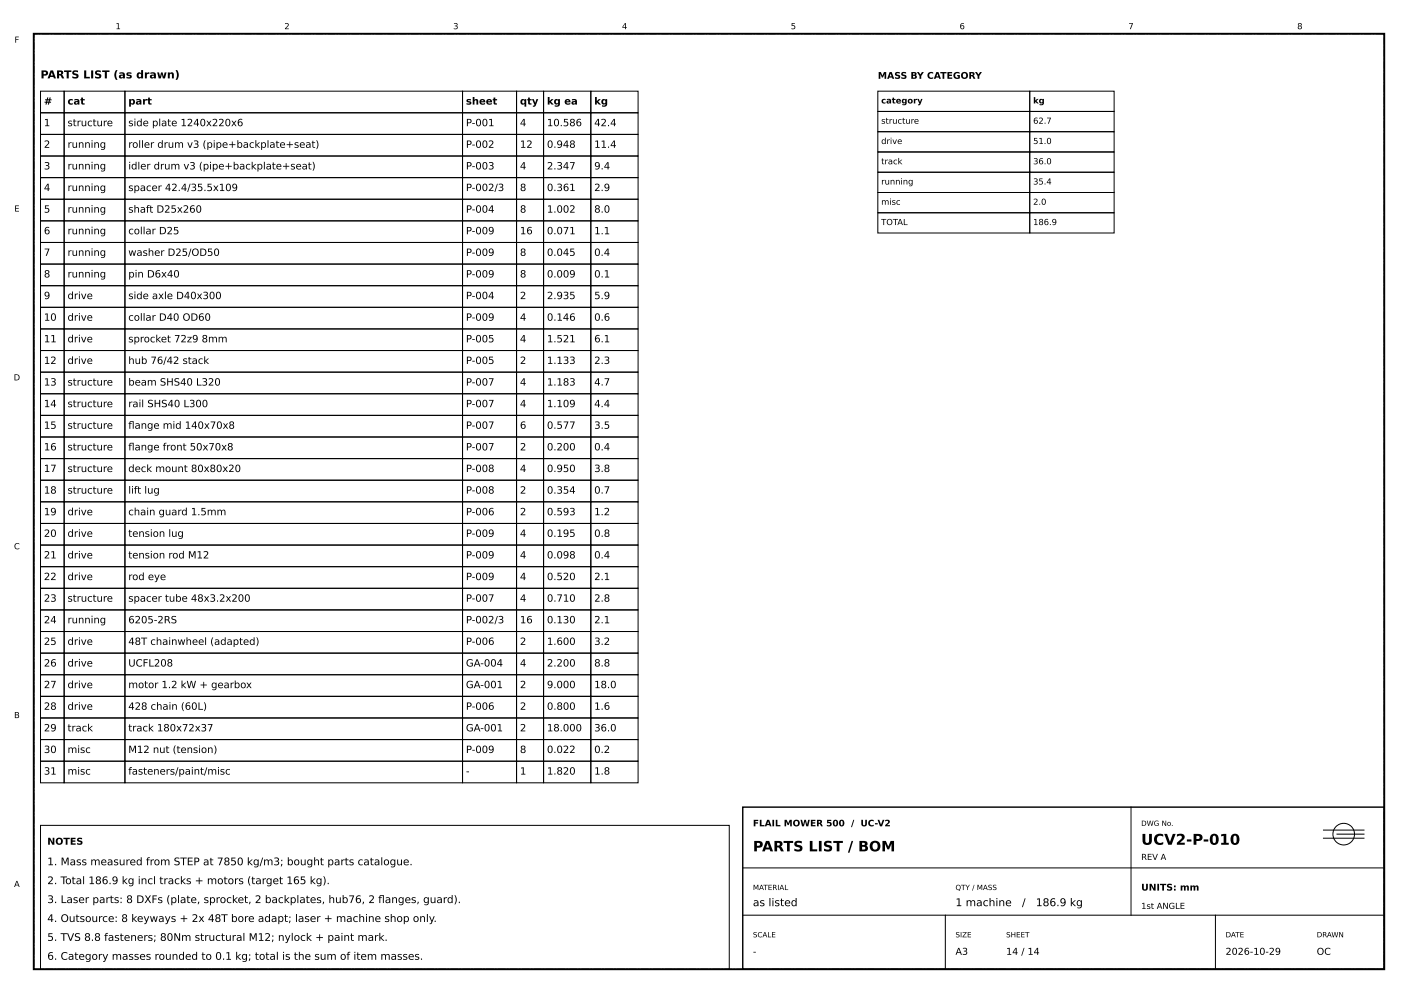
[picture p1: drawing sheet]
<svg xmlns="http://www.w3.org/2000/svg" width="420mm" height="297mm" viewBox="0 0 420 297" stroke-linecap="round" stroke-linejoin="round" font-family="sans-serif">
<defs><g id="words">
<text font-size="4.4" x="338" y="250.1">UCV2-P-010</text>
<text font-size="4.2" x="223" y="252.1">PARTS LIST / BOM</text>
<g font-size="3.2">
<text x="12" y="23.2">PARTS LIST (as drawn)</text>
<text x="223" y="268.3">as listed</text>
<text x="283" y="268.3">1 machine</text>
<text x="302.7" y="268.3">/</text>
<text x="306.8" y="268.3">186.9 kg</text>
</g>
<g font-size="3.1">
<text x="14" y="256.2">1. Mass measured from STEP at 7850 kg/m3; bought parts catalogue.</text>
<text x="14" y="261.8">2. Total 186.9 kg incl tracks + motors (target 165 kg).</text>
<text x="14" y="267.4">3. Laser parts: 8 DXFs (plate, sprocket, 2 backplates, hub76, 2 fanges, guard).</text>
<text x="112" y="267.4">l</text>
<text x="14" y="273">4. Outsource: 8 keyways + 2x 48T bore adapt; laser + machine shop only.</text>
<text x="14" y="278.6">5. TVS 8.8 fasteners; 80Nm structural M12; nylock + paint mark.</text>
<text x="14" y="284.2">6. Category masses rounded to 0.1 kg; total is the sum of item masses.</text>
</g>
<g font-size="3">
<text x="13" y="31">#</text>
<text x="20" y="31">cat</text>
<text x="38" y="31">part</text>
<text x="138" y="31">sheet</text>
<text x="154" y="31">qty</text>
<text x="162" y="31">kg ea</text>
<text x="176" y="31">kg</text>
<text x="13" y="37.4">1</text>
<text x="20" y="37.4">structure</text>
<text x="38" y="37.4">side plate 1240x220x6</text>
<text x="138" y="37.4">P-001</text>
<text x="154" y="37.4">4</text>
<text x="162" y="37.4">10.586</text>
<text x="176" y="37.4">42.4</text>
<text x="13" y="43.8">2</text>
<text x="20" y="43.8">running</text>
<text x="38" y="43.8">roller drum v3 (pipe+backplate+seat)</text>
<text x="138" y="43.8">P-002</text>
<text x="154" y="43.8">12</text>
<text x="162" y="43.8">0.948</text>
<text x="176" y="43.8">11.4</text>
<text x="13" y="50.2">3</text>
<text x="20" y="50.2">running</text>
<text x="38" y="50.2">idler drum v3 (pipe+backplate+seat)</text>
<text x="138" y="50.2">P-003</text>
<text x="154" y="50.2">4</text>
<text x="162" y="50.2">2.347</text>
<text x="176" y="50.2">9.4</text>
<text x="13" y="56.6">4</text>
<text x="20" y="56.6">running</text>
<text x="38" y="56.6">spacer 42.4/35.5x109</text>
<text x="138" y="56.6">P-002/3</text>
<text x="154" y="56.6">8</text>
<text x="162" y="56.6">0.361</text>
<text x="176" y="56.6">2.9</text>
<text x="13" y="63">5</text>
<text x="20" y="63">running</text>
<text x="38" y="63">shaft D25x260</text>
<text x="138" y="63">P-004</text>
<text x="154" y="63">8</text>
<text x="162" y="63">1.002</text>
<text x="176" y="63">8.0</text>
<text x="13" y="69.4">6</text>
<text x="20" y="69.4">running</text>
<text x="38" y="69.4">collar D25</text>
<text x="138" y="69.4">P-009</text>
<text x="154" y="69.4">16</text>
<text x="162" y="69.4">0.071</text>
<text x="176" y="69.4">1.1</text>
<text x="13" y="75.8">7</text>
<text x="20" y="75.8">running</text>
<text x="38" y="75.8">washer D25/OD50</text>
<text x="138" y="75.8">P-009</text>
<text x="154" y="75.8">8</text>
<text x="162" y="75.8">0.045</text>
<text x="176" y="75.8">0.4</text>
<text x="13" y="82.2">8</text>
<text x="20" y="82.2">running</text>
<text x="38" y="82.2">pin D6x40</text>
<text x="138" y="82.2">P-009</text>
<text x="154" y="82.2">8</text>
<text x="162" y="82.2">0.009</text>
<text x="176" y="82.2">0.1</text>
<text x="13" y="88.6">9</text>
<text x="20" y="88.6">drive</text>
<text x="38" y="88.6">side axle D40x300</text>
<text x="138" y="88.6">P-004</text>
<text x="154" y="88.6">2</text>
<text x="162" y="88.6">2.935</text>
<text x="176" y="88.6">5.9</text>
<text x="13" y="95">10</text>
<text x="20" y="95">drive</text>
<text x="38" y="95">collar D40 OD60</text>
<text x="138" y="95">P-009</text>
<text x="154" y="95">4</text>
<text x="162" y="95">0.146</text>
<text x="176" y="95">0.6</text>
<text x="13" y="101.4">11</text>
<text x="20" y="101.4">drive</text>
<text x="38" y="101.4">sprocket 72z9 8mm</text>
<text x="138" y="101.4">P-005</text>
<text x="154" y="101.4">4</text>
<text x="162" y="101.4">1.521</text>
<text x="176" y="101.4">6.1</text>
<text x="13" y="107.8">12</text>
<text x="20" y="107.8">drive</text>
<text x="38" y="107.8">hub 76/42 stack</text>
<text x="138" y="107.8">P-005</text>
<text x="154" y="107.8">2</text>
<text x="162" y="107.8">1.133</text>
<text x="176" y="107.8">2.3</text>
<text x="13" y="114.2">13</text>
<text x="20" y="114.2">structure</text>
<text x="38" y="114.2">beam SHS40 L320</text>
<text x="138" y="114.2">P-007</text>
<text x="154" y="114.2">4</text>
<text x="162" y="114.2">1.183</text>
<text x="176" y="114.2">4.7</text>
<text x="13" y="120.6">14</text>
<text x="20" y="120.6">structure</text>
<text x="38" y="120.6">rail SHS40 L300</text>
<text x="138" y="120.6">P-007</text>
<text x="154" y="120.6">4</text>
<text x="162" y="120.6">1.109</text>
<text x="176" y="120.6">4.4</text>
<text x="13" y="127">15</text>
<text x="20" y="127">structure</text>
<text x="38" y="127">fange mid 140x70x8</text>
<text x="38" y="127">l</text>
<text x="138" y="127">P-007</text>
<text x="154" y="127">6</text>
<text x="162" y="127">0.577</text>
<text x="176" y="127">3.5</text>
<text x="13" y="133.4">16</text>
<text x="20" y="133.4">structure</text>
<text x="38" y="133.4">fange front 50x70x8</text>
<text x="38" y="133.4">l</text>
<text x="138" y="133.4">P-007</text>
<text x="154" y="133.4">2</text>
<text x="162" y="133.4">0.200</text>
<text x="176" y="133.4">0.4</text>
<text x="13" y="139.8">17</text>
<text x="20" y="139.8">structure</text>
<text x="38" y="139.8">deck mount 80x80x20</text>
<text x="138" y="139.8">P-008</text>
<text x="154" y="139.8">4</text>
<text x="162" y="139.8">0.950</text>
<text x="176" y="139.8">3.8</text>
<text x="13" y="146.2">18</text>
<text x="20" y="146.2">structure</text>
<text x="38" y="146.2">lift lug</text>
<text x="138" y="146.2">P-008</text>
<text x="154" y="146.2">2</text>
<text x="162" y="146.2">0.354</text>
<text x="176" y="146.2">0.7</text>
<text x="13" y="152.6">19</text>
<text x="20" y="152.6">drive</text>
<text x="38" y="152.6">chain guard 1.5mm</text>
<text x="138" y="152.6">P-006</text>
<text x="154" y="152.6">2</text>
<text x="162" y="152.6">0.593</text>
<text x="176" y="152.6">1.2</text>
<text x="13" y="159">20</text>
<text x="20" y="159">drive</text>
<text x="38" y="159">tension lug</text>
<text x="138" y="159">P-009</text>
<text x="154" y="159">4</text>
<text x="162" y="159">0.195</text>
<text x="176" y="159">0.8</text>
<text x="13" y="165.4">21</text>
<text x="20" y="165.4">drive</text>
<text x="38" y="165.4">tension rod M12</text>
<text x="138" y="165.4">P-009</text>
<text x="154" y="165.4">4</text>
<text x="162" y="165.4">0.098</text>
<text x="176" y="165.4">0.4</text>
<text x="13" y="171.8">22</text>
<text x="20" y="171.8">drive</text>
<text x="38" y="171.8">rod eye</text>
<text x="138" y="171.8">P-009</text>
<text x="154" y="171.8">4</text>
<text x="162" y="171.8">0.520</text>
<text x="176" y="171.8">2.1</text>
<text x="13" y="178.2">23</text>
<text x="20" y="178.2">structure</text>
<text x="38" y="178.2">spacer tube 48x3.2x200</text>
<text x="138" y="178.2">P-007</text>
<text x="154" y="178.2">4</text>
<text x="162" y="178.2">0.710</text>
<text x="176" y="178.2">2.8</text>
<text x="13" y="184.6">24</text>
<text x="20" y="184.6">running</text>
<text x="38" y="184.6">6205-2RS</text>
<text x="138" y="184.6">P-002/3</text>
<text x="154" y="184.6">16</text>
<text x="162" y="184.6">0.130</text>
<text x="176" y="184.6">2.1</text>
<text x="13" y="191">25</text>
<text x="20" y="191">drive</text>
<text x="38" y="191">48T chainwheel (adapted)</text>
<text x="138" y="191">P-006</text>
<text x="154" y="191">2</text>
<text x="162" y="191">1.600</text>
<text x="176" y="191">3.2</text>
<text x="13" y="197.4">26</text>
<text x="20" y="197.4">drive</text>
<text x="38" y="197.4">UCFL208</text>
<text x="138" y="197.4">GA-004</text>
<text x="154" y="197.4">4</text>
<text x="162" y="197.4">2.200</text>
<text x="176" y="197.4">8.8</text>
<text x="13" y="203.8">27</text>
<text x="20" y="203.8">drive</text>
<text x="38" y="203.8">motor 1.2 kW + gearbox</text>
<text x="138" y="203.8">GA-001</text>
<text x="154" y="203.8">2</text>
<text x="162" y="203.8">9.000</text>
<text x="176" y="203.8">18.0</text>
<text x="13" y="210.2">28</text>
<text x="20" y="210.2">drive</text>
<text x="38" y="210.2">428 chain (60L)</text>
<text x="138" y="210.2">P-006</text>
<text x="154" y="210.2">2</text>
<text x="162" y="210.2">0.800</text>
<text x="176" y="210.2">1.6</text>
<text x="13" y="216.6">29</text>
<text x="20" y="216.6">track</text>
<text x="38" y="216.6">track 180x72x37</text>
<text x="138" y="216.6">GA-001</text>
<text x="154" y="216.6">2</text>
<text x="162" y="216.6">18.000</text>
<text x="176" y="216.6">36.0</text>
<text x="13" y="223">30</text>
<text x="20" y="223">misc</text>
<text x="38" y="223">M12 nut (tension)</text>
<text x="138" y="223">P-009</text>
<text x="154" y="223">8</text>
<text x="162" y="223">0.022</text>
<text x="176" y="223">0.2</text>
<text x="13" y="229.4">31</text>
<text x="20" y="229.4">misc</text>
<text x="38" y="229.4">fasteners/paint/misc</text>
<text x="138" y="229.4">-</text>
<text x="154" y="229.4">1</text>
<text x="162" y="229.4">1.820</text>
<text x="176" y="229.4">1.8</text>
</g>
<g font-size="2.8">
<text x="260" y="23.3">MASS BY CATEGORY</text>
<text x="14" y="250.1">NOTES</text>
<text x="338" y="263.7">UNITS: mm</text>
<text x="223" y="282.7">-</text>
<text x="283" y="282.7">A3</text>
<text x="298" y="282.7">14 / 14</text>
<text x="363" y="282.7">2026-10-29</text>
<text x="390" y="282.7">OC</text>
</g>
<text font-size="2.6" x="223" y="244.7">FLAIL MOWER 500 / UC-V2</text>
<g font-size="2.5">
<text x="34.2" y="8.6">1</text>
<text x="84.2" y="8.6">2</text>
<text x="134.2" y="8.6">3</text>
<text x="184.2" y="8.6">4</text>
<text x="234.2" y="8.6">5</text>
<text x="284.2" y="8.6">6</text>
<text x="334.2" y="8.6">7</text>
<text x="384.2" y="8.6">8</text>
<text x="4.3" y="12.6">F</text>
<text x="261" y="30.6">category</text>
<text x="306" y="30.6">kg</text>
<text x="261" y="36.6">structure</text>
<text x="306" y="36.6">62.7</text>
<text x="261" y="42.6">drive</text>
<text x="306" y="42.6">51.0</text>
<text x="261" y="48.6">track</text>
<text x="306" y="48.6">36.0</text>
<text x="261" y="54.6">running</text>
<text x="306" y="54.6">35.4</text>
<text x="4.2" y="62.6">E</text>
<text x="261" y="60.6">misc</text>
<text x="306" y="60.6">2.0</text>
<text x="261" y="66.6">TOTAL</text>
<text x="306" y="66.6">186.9</text>
<text x="4" y="112.6">D</text>
<text x="4.1" y="162.6">C</text>
<text x="4.2" y="212.6">B</text>
<text x="338" y="254.6">REV A</text>
<text x="4.2" y="262.6">A</text>
<text x="338" y="269.1">1st ANGLE</text>
</g>
<g font-size="2.1">
<text x="338" y="244.5">DWG No.</text>
<text x="223" y="263.5">MATERIAL</text>
<text x="283" y="263.5">QTY / MASS</text>
<text x="223" y="277.5">SCALE</text>
<text x="283" y="277.5">SIZE</text>
<text x="298" y="277.5">SHEET</text>
<text x="363" y="277.5">DATE</text>
<text x="390" y="277.5">DRAWN</text>
</g>
</g></defs>
<path d="M10 10h400v277h-400z" fill="none" stroke="#000" stroke-width=".56"/>
<path d="M10 10h400v277h-400z" fill="none" stroke="#000" stroke-width=".3" stroke-dasharray="2.1 .5 .4 .5" stroke-linecap="butt"/>
<path d="M220 239h190v48h-190z" fill="none" stroke="#000" stroke-width=".42"/>
<g fill="none" stroke="#000" stroke-width=".3">
<path d="M12 27h7v6.4h-7zM12 33.4h7v6.4h-7zM12 39.8h7v6.4h-7zM19 27h18v6.4h-18zM19 33.4h18v6.4h-18zM19 39.8h18v6.4h-18zM37 27h100v6.4h-100zM37 33.4h100v6.4h-100zM37 39.8h100v6.4h-100zM137 27h16v6.4h-16zM137 33.4h16v6.4h-16zM137 39.8h16v6.4h-16z"/>
<path d="M153 27h8v6.4h-8zM153 33.4h8v6.4h-8zM153 39.8h8v6.4h-8zM161 27h14v6.4h-14zM161 33.4h14v6.4h-14zM161 39.8h14v6.4h-14zM175 27h14v6.4h-14zM175 33.4h14v6.4h-14zM175 39.8h14v6.4h-14zM260 27h45v6h-45zM260 33h45v6h-45zM260 39h45v6h-45z"/>
<path d="M305 27h25v6h-25zM305 33h25v6h-25zM305 39h25v6h-25zM12 46.2h7v6.4h-7zM12 52.6h7v6.4h-7zM12 59h7v6.4h-7zM19 46.2h18v6.4h-18zM19 52.6h18v6.4h-18zM19 59h18v6.4h-18zM37 46.2h100v6.4h-100zM37 52.6h100v6.4h-100zM37 59h100v6.4h-100z"/>
<path d="M137 46.2h16v6.4h-16zM137 52.6h16v6.4h-16zM137 59h16v6.4h-16zM153 46.2h8v6.4h-8zM153 52.6h8v6.4h-8zM153 59h8v6.4h-8zM161 46.2h14v6.4h-14zM161 52.6h14v6.4h-14zM161 59h14v6.4h-14zM175 46.2h14v6.4h-14zM175 52.6h14v6.4h-14zM175 59h14v6.4h-14z"/>
<path d="M260 45h45v6h-45zM260 51h45v6h-45zM260 57h45v6h-45zM305 45h25v6h-25zM305 51h25v6h-25zM305 57h25v6h-25zM12 65.4h7v6.4h-7zM12 71.8h7v6.4h-7zM12 78.2h7v6.4h-7zM19 65.4h18v6.4h-18zM19 71.8h18v6.4h-18zM19 78.2h18v6.4h-18z"/>
<path d="M37 65.4h100v6.4h-100zM37 71.8h100v6.4h-100zM37 78.2h100v6.4h-100zM137 65.4h16v6.4h-16zM137 71.8h16v6.4h-16zM137 78.2h16v6.4h-16zM153 65.4h8v6.4h-8zM153 71.8h8v6.4h-8zM153 78.2h8v6.4h-8zM161 65.4h14v6.4h-14zM161 71.8h14v6.4h-14zM161 78.2h14v6.4h-14z"/>
<path d="M175 65.4h14v6.4h-14zM175 71.8h14v6.4h-14zM175 78.2h14v6.4h-14zM260 63h45v6h-45zM305 63h25v6h-25zM12 84.6h7v6.4h-7zM12 91h7v6.4h-7zM12 97.4h7v6.4h-7zM19 84.6h18v6.4h-18zM19 91h18v6.4h-18zM19 97.4h18v6.4h-18zM37 84.6h100v6.4h-100z"/>
<path d="M37 91h100v6.4h-100zM37 97.4h100v6.4h-100zM137 84.6h16v6.4h-16zM137 91h16v6.4h-16zM137 97.4h16v6.4h-16zM153 84.6h8v6.4h-8zM153 91h8v6.4h-8zM153 97.4h8v6.4h-8zM161 84.6h14v6.4h-14zM161 91h14v6.4h-14zM161 97.4h14v6.4h-14zM175 84.6h14v6.4h-14z"/>
<path d="M175 91h14v6.4h-14zM175 97.4h14v6.4h-14zM12 103.8h7v6.4h-7zM12 110.2h7v6.4h-7zM12 116.6h7v6.4h-7zM19 103.8h18v6.4h-18zM19 110.2h18v6.4h-18zM19 116.6h18v6.4h-18zM37 103.8h100v6.4h-100zM37 110.2h100v6.4h-100zM37 116.6h100v6.4h-100zM137 103.8h16v6.4h-16z"/>
<path d="M137 110.2h16v6.4h-16zM137 116.6h16v6.4h-16zM153 103.8h8v6.4h-8zM153 110.2h8v6.4h-8zM153 116.6h8v6.4h-8zM161 103.8h14v6.4h-14zM161 110.2h14v6.4h-14zM161 116.6h14v6.4h-14zM175 103.8h14v6.4h-14zM175 110.2h14v6.4h-14zM175 116.6h14v6.4h-14zM12 123h7v6.4h-7z"/>
<path d="M12 129.4h7v6.4h-7zM12 135.8h7v6.4h-7zM19 123h18v6.4h-18zM19 129.4h18v6.4h-18zM19 135.8h18v6.4h-18zM37 123h100v6.4h-100zM37 129.4h100v6.4h-100zM37 135.8h100v6.4h-100zM137 123h16v6.4h-16zM137 129.4h16v6.4h-16zM137 135.8h16v6.4h-16zM153 123h8v6.4h-8z"/>
<path d="M153 129.4h8v6.4h-8zM153 135.8h8v6.4h-8zM161 123h14v6.4h-14zM161 129.4h14v6.4h-14zM161 135.8h14v6.4h-14zM175 123h14v6.4h-14zM175 129.4h14v6.4h-14zM175 135.8h14v6.4h-14zM12 142.2h7v6.4h-7zM12 148.6h7v6.4h-7zM12 155h7v6.4h-7zM19 142.2h18v6.4h-18z"/>
<path d="M19 148.6h18v6.4h-18zM19 155h18v6.4h-18zM37 142.2h100v6.4h-100zM37 148.6h100v6.4h-100zM37 155h100v6.4h-100zM137 142.2h16v6.4h-16zM137 148.6h16v6.4h-16zM137 155h16v6.4h-16zM153 142.2h8v6.4h-8zM153 148.6h8v6.4h-8zM153 155h8v6.4h-8zM161 142.2h14v6.4h-14z"/>
<path d="M161 148.6h14v6.4h-14zM161 155h14v6.4h-14zM175 142.2h14v6.4h-14zM175 148.6h14v6.4h-14zM175 155h14v6.4h-14zM12 161.4h7v6.4h-7zM12 167.8h7v6.4h-7zM12 174.2h7v6.4h-7zM19 161.4h18v6.4h-18zM19 167.8h18v6.4h-18zM19 174.2h18v6.4h-18zM37 161.4h100v6.4h-100z"/>
<path d="M37 167.8h100v6.4h-100zM37 174.2h100v6.4h-100zM137 161.4h16v6.4h-16zM137 167.8h16v6.4h-16zM137 174.2h16v6.4h-16zM153 161.4h8v6.4h-8zM153 167.8h8v6.4h-8zM153 174.2h8v6.4h-8zM161 161.4h14v6.4h-14zM161 167.8h14v6.4h-14zM161 174.2h14v6.4h-14zM175 161.4h14v6.4h-14z"/>
<path d="M175 167.8h14v6.4h-14zM175 174.2h14v6.4h-14zM12 180.6h7v6.4h-7zM12 187h7v6.4h-7zM12 193.4h7v6.4h-7zM12 199.8h7v6.4h-7zM19 180.6h18v6.4h-18zM19 187h18v6.4h-18zM19 193.4h18v6.4h-18zM19 199.8h18v6.4h-18zM37 180.6h100v6.4h-100zM37 187h100v6.4h-100z"/>
<path d="M37 193.4h100v6.4h-100zM37 199.8h100v6.4h-100zM137 180.6h16v6.4h-16zM137 187h16v6.4h-16zM137 193.4h16v6.4h-16zM137 199.8h16v6.4h-16zM153 180.6h8v6.4h-8zM153 187h8v6.4h-8zM153 193.4h8v6.4h-8zM153 199.8h8v6.4h-8zM161 180.6h14v6.4h-14zM161 187h14v6.4h-14z"/>
<path d="M161 193.4h14v6.4h-14zM161 199.8h14v6.4h-14zM175 180.6h14v6.4h-14zM175 187h14v6.4h-14zM175 193.4h14v6.4h-14zM175 199.8h14v6.4h-14zM12 206.2h7v6.4h-7zM12 212.6h7v6.4h-7zM12 219h7v6.4h-7zM19 206.2h18v6.4h-18zM19 212.6h18v6.4h-18zM19 219h18v6.4h-18z"/>
<path d="M37 206.2h100v6.4h-100zM37 212.6h100v6.4h-100zM37 219h100v6.4h-100zM137 206.2h16v6.4h-16zM137 212.6h16v6.4h-16zM137 219h16v6.4h-16zM153 206.2h8v6.4h-8zM153 212.6h8v6.4h-8zM153 219h8v6.4h-8zM161 206.2h14v6.4h-14zM161 212.6h14v6.4h-14zM161 219h14v6.4h-14z"/>
<path d="M175 206.2h14v6.4h-14zM175 212.6h14v6.4h-14zM175 219h14v6.4h-14zM12 225.4h7v6.4h-7zM19 225.4h18v6.4h-18zM37 225.4h100v6.4h-100zM137 225.4h16v6.4h-16zM153 225.4h8v6.4h-8zM161 225.4h14v6.4h-14zM175 225.4h14v6.4h-14zM335 239v32M12 244.4h204v42.6h-204z"/>
<path d="M220 257h190M392 248.2h12M392 245.8h12M396 247h8M220 271h190M280 271v16M360 271v16"/>
<circle cx="398" cy="247" r="3.2"/>
</g>
<use href="#words"/>
</svg>
